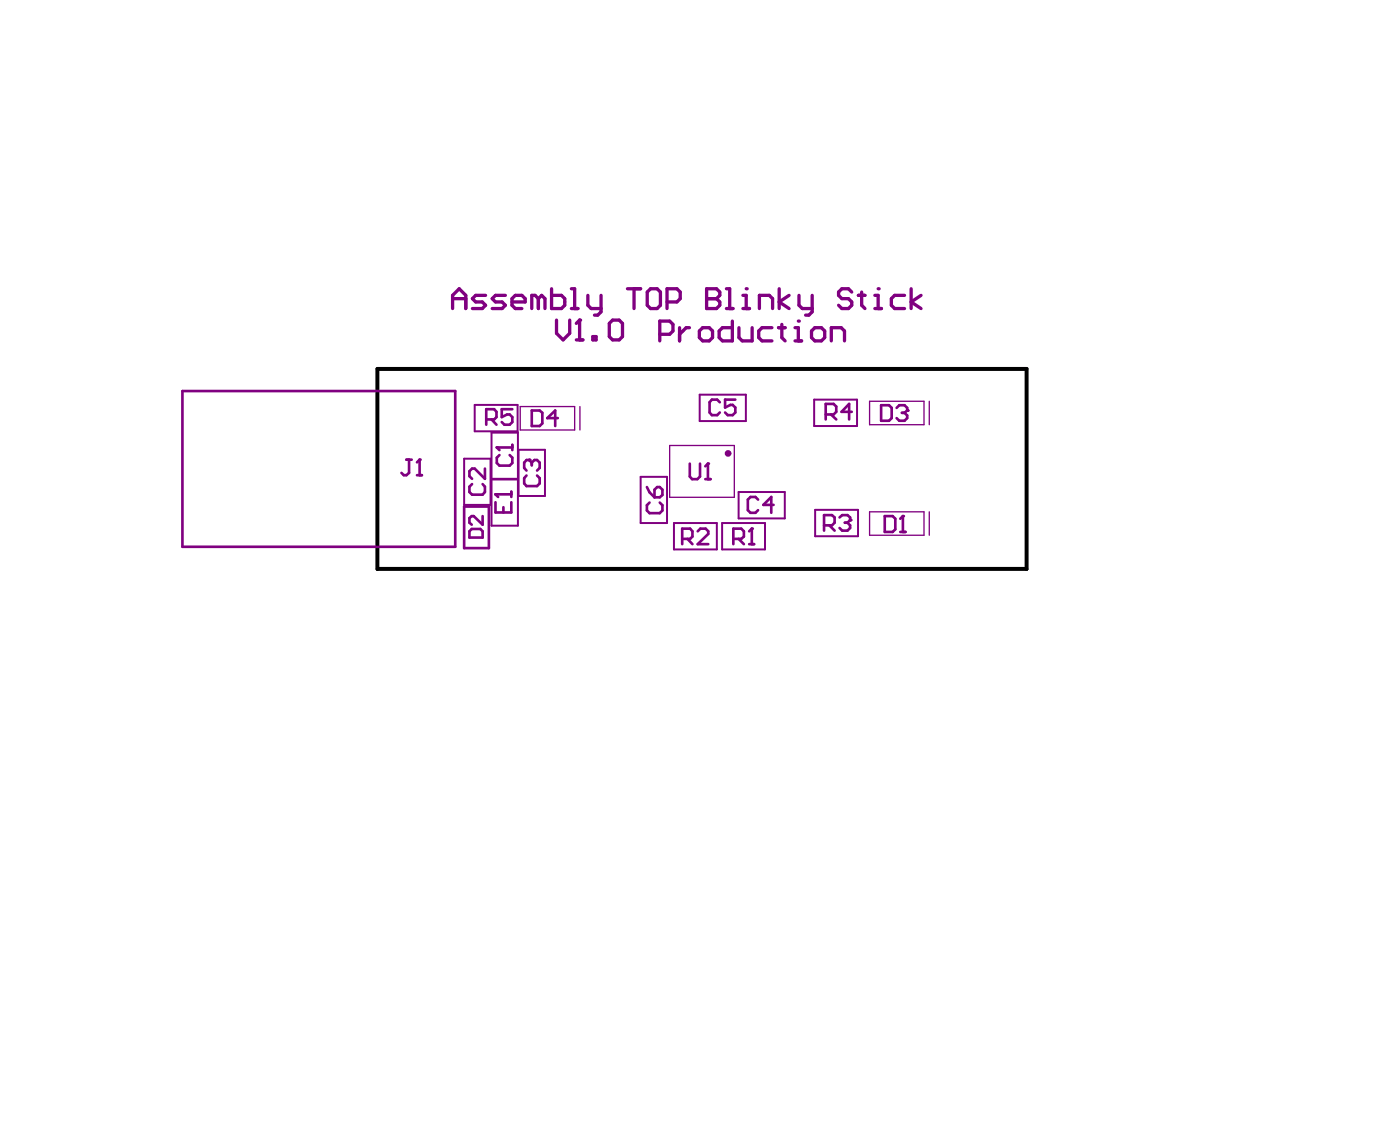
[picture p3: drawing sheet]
<svg xmlns="http://www.w3.org/2000/svg" width="358mm" height="289mm" viewBox="0 0 358 289" stroke-linecap="round" stroke-linejoin="round" font-family="sans-serif">
<path d="M96.6 94.4h166.2v51.2h-166.2z" fill="none" stroke="#000" stroke-width="1"/>
<path d="M118.8 117.4h6.8v11.9h-6.8zM121.5 103.7h11v6.7h-11zM125.8 110.8h6.8v11.8h-6.8zM132.8 115.1h6.7v11.9h-6.7zM179.1 101h11.9v6.8h-11.9zM208.4 102.3h11v6.8h-11zM125.8 122.7h6.8v11.9h-6.8zM164 122.1h6.8v11.8h-6.8zM172.5 133.9h11v6.8h-11zM184.9 133.9h11v6.8h-11zM189.1 126h11.8v6.7h-11.8zM208.7 130.5h11v6.8h-11z" fill="none" stroke="#800080" stroke-width=".51"/>
<path d="M133.2 104.1h13.9v6h-13.9zM148.5 104.1v6M171.4 114h16.6v13.3h-16.6zM222.6 102.7h14v6h-14zM237.9 102.7v6M222.6 131h14v6h-14zM237.9 131v6" fill="none" stroke="#800080" stroke-width=".34"/>
<path d="M46.7 100.1h69.8v39.9h-69.8zM124.1 120v2.6l-2.6-2.6h-.6l-.7 .6v1.3l.7 .7M135.5 117.8h-.7l-.6 .6v1.4l.6 .7M118.8 129.7h6.4v10.6h-6.4zM120.8 135.4h2.2l.6 .6v1.6h-3.4v-1.6zM120.9 123.9l-.7 .7v1.4l.7 .6h2.7l.5-.6v-1.4l-.5-.7M123.6 132.1v2.2l-2.3-2.2h-.5l-.6 .5v1.2l.6 .5M134.8 121.7l-.6 .7v1.4l.6 .6h2.7l.7-.6v-1.4l-.7-.7" fill="none" stroke="#800080" stroke-width=".68"/>
<circle cx="135.5" cy="117.8" r=".34" fill="#800080"/>
<path d="M104 117.7h1.4M104.7 117.7v3.4l-.7 .5h-.6l-.6-.5M107.4 117.7v3.9M135.5 117.8l.6 .6M136.1 118.4v.7M136.1 118.4l.7-.6h.7l.7 .6v1.4l-.7 .7M106.8 121.6h1.2M165.6 124.7l.7 1.3 1.3 1.3M166.3 128.7l-.7 .6v1.4l.7 .7h2.6l.7-.7v-1.4l-.7-.6M168.2 124.7h.7l.7 .7v1.3l-.7 .6h-1.3v-1.9z" fill="none" stroke="#800080" stroke-width=".68"/>
<circle cx="107.4" cy="117.7" r=".34" fill="#800080"/>
<path d="M107.4 117.7l-.6 .7M124.5 107.4h2l.6-.6v-1.4l-.6-.6h-2v3.9M125.8 107.4l1.3 1.3M131.2 104.8h-2.7v2l1.3-.7h.7l.7 .7v1.2l-.7 .7h-1.4l-.6-.7M211 134.5h2l.7-.7v-1.3l-.7-.6h-2v3.9M212.3 134.5l1.4 1.3M214.9 132.5l.7-.6h1.4l.6 .6v.6" fill="none" stroke="#800080" stroke-width=".68"/>
<circle cx="217.6" cy="133.1" r=".34" fill="#800080"/>
<path d="M225.6 103.7h2l.7 .7v2.6l-.7 .7h-2zM229.6 104.4l.6-.7h1.4l.7 .7v.7M216.3 133.8h.7M217 133.8l.6 .7v.7l-.6 .6h-1.4l-.7-.6M217.6 133.1l-.6 .7" fill="none" stroke="#800080" stroke-width=".68"/>
<circle cx="232.3" cy="105.1" r=".34" fill="#800080"/>
<path d="M211.4 106.1h2l.7-.7v-1.3l-.7-.7h-2v4M212.7 106.1l1.4 1.3M218.1 105.4h-2.7l2-2v4M230.9 105.7h.7M231.6 105.7l.7 .7v.6l-.7 .7h-1.4l-.6-.7M232.3 105.1l-.7 .6" fill="none" stroke="#800080" stroke-width=".68"/>
<path d="M142.5 81.9v3.4l1.7 1.7 1.7-1.7v-3.4M147.5 87h1.7M148.4 81.9v5.1" fill="none" stroke="#800080" stroke-width=".85"/>
<circle cx="148.4" cy="81.9" r=".42" fill="#800080"/>
<path d="M148.4 81.9l-.9 .9M151.8 86.2h.8v.8h-.8zM156.8 81.9h1.7l.9 .9v3.4l-.9 .8h-1.7l-.8-.8v-3.4z" fill="none" stroke="#800080" stroke-width=".85"/>
<path d="M127.2 114.6h4M127.9 116.5l-.7 .7v1.3l.7 .7h2.6l.7-.7v-1.3l-.7-.7M131.2 113.9v1.3M136.1 105.1h2.1l.6 .6v2.7l-.6 .7h-2.1zM142.8 107h-2.7l2-1.9v4" fill="none" stroke="#800080" stroke-width=".68"/>
<circle cx="127.2" cy="114.6" r=".34" fill="#800080"/>
<path d="M127.2 114.6l.7 .6M226.5 132.1h2l.7 .7v2.7l-.7 .7h-2zM230.5 136.2h1.3M231.2 132.1v4.1" fill="none" stroke="#800080" stroke-width=".68"/>
<circle cx="231.2" cy="132.1" r=".34" fill="#800080"/>
<path d="M126.9 128.6v2.6h4v-2.6M126.9 126.5h4M128.9 129.8v1.4M130.9 125.9v1.3M231.2 132.1l-.7 .7" fill="none" stroke="#800080" stroke-width=".68"/>
<circle cx="126.9" cy="126.5" r=".34" fill="#800080"/>
<path d="M126.9 126.5l.6 .7M174.7 138h2l.6-.6v-1.4l-.6-.7h-2v4M176 138l1.3 1.3M178.6 136l.7-.7h1.4l.6 .7v.7l-2.7 2.6h2.7M187.7 138h2.1l.6-.6v-1.4l-.6-.7h-2.1v4M189.1 138l1.3 1.3M191.8 139.3h1.3M192.5 135.3v4" fill="none" stroke="#800080" stroke-width=".68"/>
<circle cx="192.5" cy="135.3" r=".34" fill="#800080"/>
<path d="M176.6 118.7v3.3l.6 .7h1.3l.7-.7v-3.3M181.2 118.7v4M180.6 122.7h1.3M192.5 135.3l-.7 .7" fill="none" stroke="#800080" stroke-width=".68"/>
<circle cx="181.2" cy="118.7" r=".34" fill="#800080"/>
<path d="M181.2 118.7l-.6 .7M184.3 103l-.7-.7h-1.3l-.6 .7v2.6l.6 .7h1.3l.7-.7M188.3 102.3h-2.7v2l1.4-.6h.6l.7 .6v1.3l-.7 .7h-1.3l-.7-.7M194.1 127.9l-.7-.7h-1.3l-.6 .7v2.7l.6 .7h1.3l.7-.7M198 129.3h-2.6l2.1-2.1v4.1" fill="none" stroke="#800080" stroke-width=".68"/>
<g fill="none" stroke="#800080" stroke-width=".85">
<path d="M115.9 79v-3.4l1.7-1.7 1.7 1.7v3.4M115.9 76.5h3.4M124.3 75.6h-2.5l-.9 .9 .9 .8h1.7l.8 .8-.8 .9h-2.6M129.4 75.6h-2.5l-.9 .9 .9 .8h1.6l.9 .8-.9 .9h-2.5M131.1 77.3h3.4v-.8l-.9-.9h-1.7l-.8 .9v1.6l.8 .9h1.7M137.8 76.5l-.8-.9h-.9v3.4M137.8 76.5v2.5M137.8 76.5l.9-.9 .8 .9v2.5M141.2 73.9v5.1h2.5l.9-.9v-1.6l-.9-.9h-2.5M146.3 79h1.7M146.3 73.9h.8v5.1M150.5 75.6v2.5l.8 .9h2.6"/>
<path d="M153.9 75.6v4.2l-.9 .9h-.8M160.6 73.9h3.4M162.3 73.9v5.1M166.5 73.9h1.7l.9 .9v3.3l-.9 .9h-1.7l-.8-.9v-3.3zM170.8 77.3h2.5l.8-.8v-1.7l-.8-.9h-2.5v5.1M180.9 73.9v5.1h2.5l.9-.9v-.8l-.9-.8h-2.5"/>
</g>
<circle cx="180.9" cy="76.5" r=".42" fill="#800080"/>
<path d="M180.9 73.9h2.5l.9 .9v.8l-.9 .9h-2.5M186 73.9h.8v5.1M186 79h1.7M190.2 79h1.7M190.2 75.6h.8v3.4" fill="none" stroke="#800080" stroke-width=".85"/>
<circle cx="191" cy="73.9" r=".42" fill="#800080"/>
<path d="M194.4 79v-3.4h2.6l.8 .9v2.5M199.5 73.9v5.1M202 75.6l-2.5 1.7 2.5 1.7M204.6 75.6v2.5l.8 .9h2.5M207.9 75.6v4.2l-.8 .9h-.9M218.1 74.8l-.9-.9h-1.7l-.8 .9v.8l.8 .9h1.7l.9 .8v.8l-.9 .9h-1.7l-.8-.9M219.8 75.6h1.6M220.6 74.8v3.3l.8 .9M224 75.6h.8v3.4M224 79h1.7" fill="none" stroke="#800080" stroke-width=".85"/>
<circle cx="224.8" cy="73.9" r=".42" fill="#800080"/>
<g fill="none" stroke="#800080" stroke-width=".85">
<path d="M231.6 75.6h-2.6l-.8 .9v1.6l.8 .9h2.6M233.3 73.9v5.1M235.8 75.6l-2.5 1.7 2.5 1.7M168.9 85.6h2.5l.9-.9v-1.7l-.9-.8h-2.5v5.1M174 83.9v3.4M176.5 83.9h-.8l-1.7 1.7M179.9 83.9h1.7l.8 .8v1.7l-.8 .9h-1.7l-.9-.9v-1.7zM187.5 82.2v5.1h-2.5l-.9-.9v-1.7l.9-.8h2.5M189.2 83.9v2.5l.8 .9h2.6v-3.4M197.6 83.9h-2.5l-.9 .8v1.7l.9 .9h2.5M199.3 83.9h1.7M200.2 83v3.4l.8 .9"/>
<path d="M203.5 83.9h.9v3.4M203.5 87.3h1.7"/>
</g>
<circle cx="204.4" cy="82.2" r=".42" fill="#800080"/>
<path d="M208.6 83.9h1.7l.8 .8v1.7l-.8 .9h-1.7l-.8-.9v-1.7zM212.8 87.3v-3.4h2.6l.8 .8v2.6" fill="none" stroke="#800080" stroke-width=".85"/>
<circle cx="186.4" cy="116.1" r=".34" fill="none" stroke="#800080" stroke-width="1"/>
</svg>
